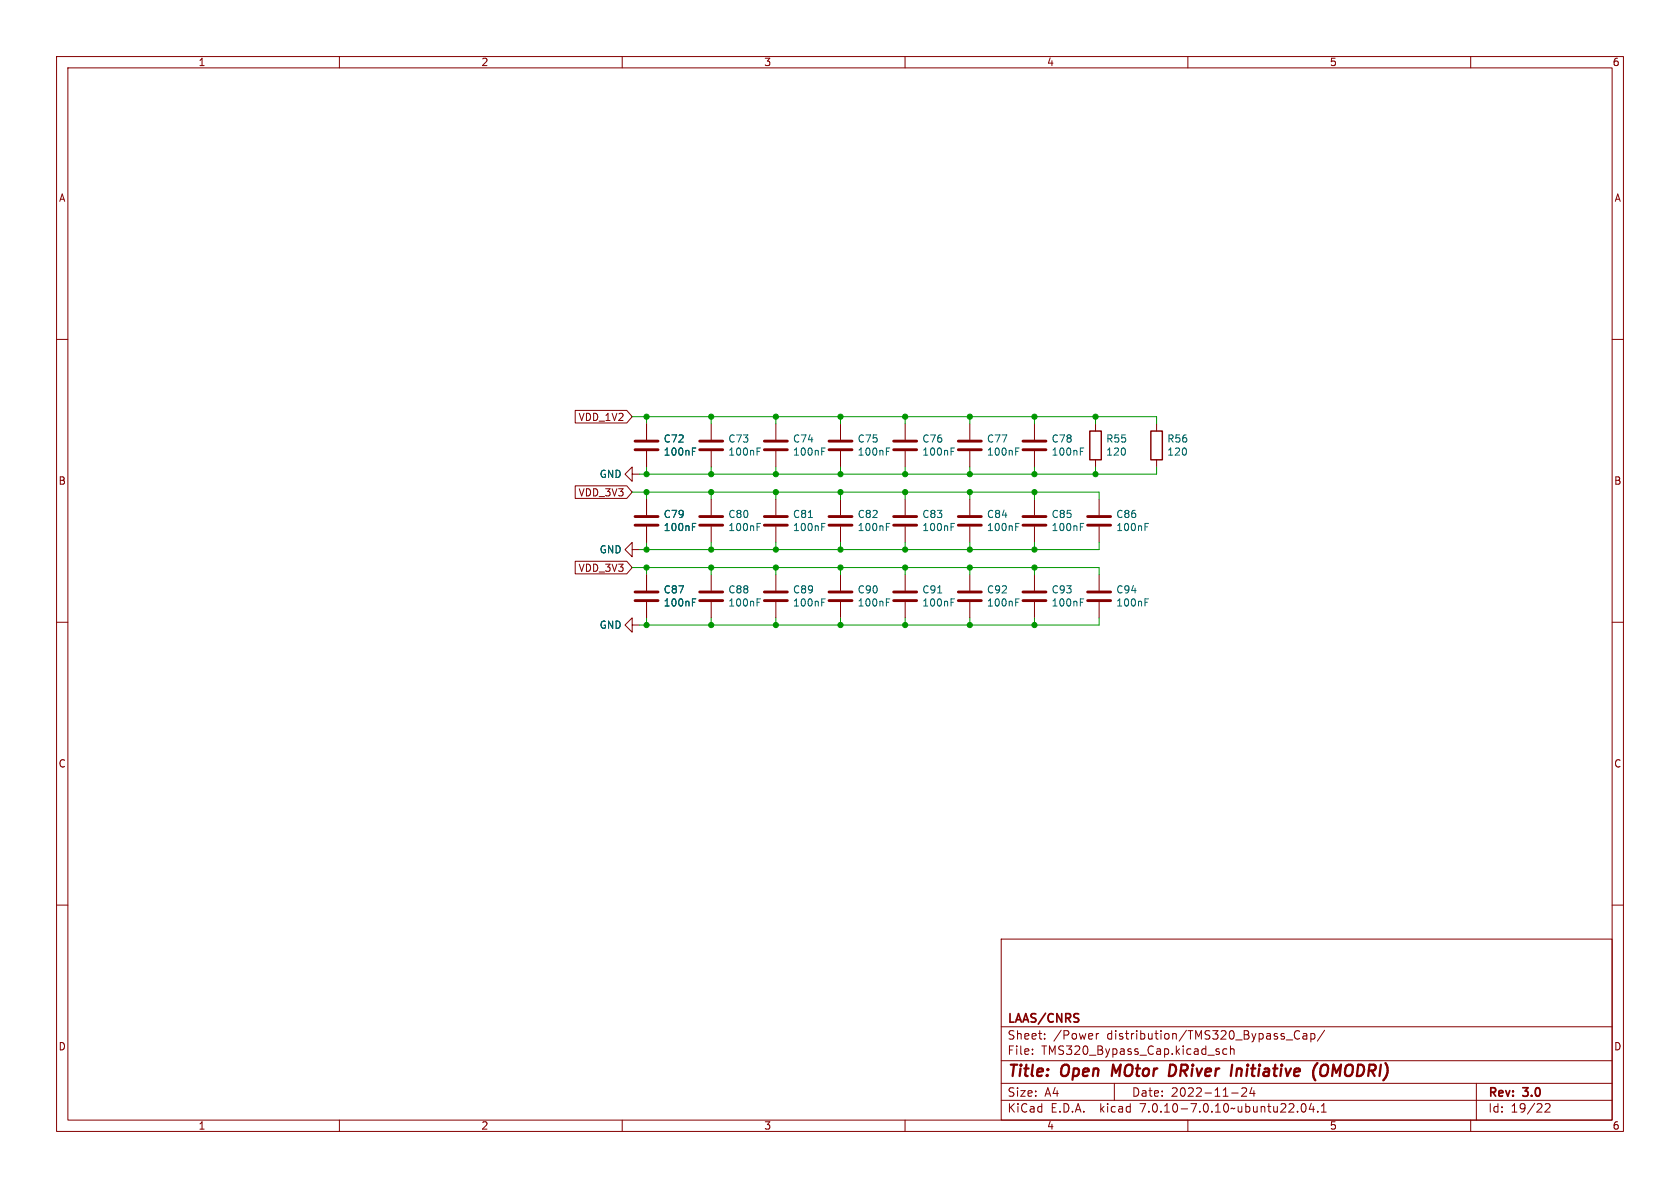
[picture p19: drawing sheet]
<svg xmlns="http://www.w3.org/2000/svg" width="297mm" height="210mm" viewBox="0 0 297 210" stroke-linecap="round" stroke-linejoin="round" font-family="sans-serif">
<defs><g id="words">
<g font-size="2.8" fill="#840000">
<text x="178" y="190.9">Title:</text>
<text x="187.7" y="190.9">Open</text>
<text x="197.4" y="190.9">MOtor</text>
<text x="208.3" y="190.9">DRiver</text>
<text x="220.1" y="190.9">Initiative</text>
<text x="235.3" y="190.9">(OMODRI)</text>
</g>
<g font-size="2.1" fill="#840000">
<text x="178" y="184">Sheet:</text>
<text x="178" y="181.2">LAAS/CNRS</text>
<text x="186.2" y="184">/Power</text>
<text x="195.7" y="184">distribution/TMS320_Bypass_Cap/</text>
<text x="178" y="186.7">File:</text>
<text x="184.1" y="186.7">TMS320_Bypass_Cap.kicad_sch</text>
<text x="178" y="196.9">KiCad</text>
<text x="178" y="194.1">Size:</text>
<text x="184.7" y="194.1">A4</text>
<text x="185.7" y="196.9">E.D.A.</text>
<text x="194.6" y="196.9">kicad</text>
<text x="200" y="194.1">Date:</text>
<text x="201.8" y="196.9">7.0.10-7.0.10~ubuntu22.04.1</text>
<text x="207" y="194.1">2022-11-24</text>
<text x="263" y="194.3">Rev:</text>
<text x="263" y="196.9">Id:</text>
<text x="267.1" y="196.9">19/22</text>
<text x="269.4" y="194.3">3.0</text>
</g>
<g font-size="1.8" fill="#840000">
<text x="35" y="11.9">1</text>
<text x="85" y="11.9">2</text>
<text x="135" y="11.9">3</text>
<text x="185" y="11.9">4</text>
<text x="235" y="11.9">5</text>
<text x="285" y="11.9">6</text>
<text x="10.3" y="35.9">A</text>
<text x="285.3" y="35.9">A</text>
<text x="102.2" y="74.6">VDD_1V2</text>
<text x="10.3" y="85.9">B</text>
<text x="102.2" y="87.9">VDD_3V3</text>
<text x="285.3" y="85.9">B</text>
<text x="102.2" y="101.3">VDD_3V3</text>
<text x="10.3" y="135.9">C</text>
<text x="285.3" y="135.9">C</text>
<text x="10.3" y="185.9">D</text>
<text x="285.3" y="185.9">D</text>
<text x="35" y="199.9">1</text>
<text x="85" y="199.9">2</text>
<text x="135" y="199.9">3</text>
<text x="185" y="199.9">4</text>
<text x="235" y="199.9">5</text>
<text x="285" y="199.9">6</text>
</g>
<g font-size="1.8" fill="#006464">
<text x="117.2" y="80.7">100nF</text>
<text x="117.2" y="78.4">C72</text>
<text x="128.7" y="80.7">100nF</text>
<text x="128.7" y="78.4">C73</text>
<text x="140.1" y="80.7">100nF</text>
<text x="140.1" y="78.4">C74</text>
<text x="151.5" y="80.7">100nF</text>
<text x="151.5" y="78.4">C75</text>
<text x="163" y="80.7">100nF</text>
<text x="163" y="78.4">C76</text>
<text x="174.4" y="80.7">100nF</text>
<text x="174.4" y="78.4">C77</text>
<text x="185.8" y="80.7">100nF</text>
<text x="185.8" y="78.4">C78</text>
<text x="195.5" y="80.7">120</text>
<text x="195.5" y="78.4">R55</text>
<text x="206.3" y="80.7">120</text>
<text x="206.3" y="78.4">R56</text>
<text x="105.9" y="84.7">GND</text>
<text x="117.2" y="94.1">100nF</text>
<text x="117.2" y="91.8">C79</text>
<text x="128.7" y="94.1">100nF</text>
<text x="128.7" y="91.8">C80</text>
<text x="140.1" y="94.1">100nF</text>
<text x="140.1" y="91.8">C81</text>
<text x="151.5" y="94.1">100nF</text>
<text x="151.5" y="91.8">C82</text>
<text x="163" y="94.1">100nF</text>
<text x="163" y="91.8">C83</text>
<text x="174.4" y="94.1">100nF</text>
<text x="174.4" y="91.8">C84</text>
<text x="185.8" y="94.1">100nF</text>
<text x="185.8" y="91.8">C85</text>
<text x="197.2" y="94.1">100nF</text>
<text x="197.2" y="91.8">C86</text>
<text x="105.9" y="98">GND</text>
<text x="117.2" y="107.4">100nF</text>
<text x="117.2" y="105.1">C87</text>
<text x="128.7" y="107.4">100nF</text>
<text x="128.7" y="105.1">C88</text>
<text x="140.1" y="107.4">100nF</text>
<text x="140.1" y="105.1">C89</text>
<text x="151.5" y="107.4">100nF</text>
<text x="151.5" y="105.1">C90</text>
<text x="163" y="107.4">100nF</text>
<text x="163" y="105.1">C91</text>
<text x="174.4" y="107.4">100nF</text>
<text x="174.4" y="105.1">C92</text>
<text x="185.8" y="107.4">100nF</text>
<text x="185.8" y="105.1">C93</text>
<text x="197.2" y="107.4">100nF</text>
<text x="197.2" y="105.1">C94</text>
<text x="105.9" y="111.4">GND</text>
</g>
</g></defs>
<g fill="none" stroke="#840000" stroke-width=".18">
<path d="M10 10h277v190h-277zM12 12h273v186h-273zM60 10v2M110 10v2M160 10v2M210 10v2M260 10v2M10 60h2M285 60h2M101.7 72.5h9.1l1 1.2-1 1.1h-9.1zM114.3 74.9v2.8M114.3 79.8v2.8"/>
<path d="M125.7 74.9v2.8M125.7 79.8v2.8M137.2 74.9v2.8M137.2 79.8v2.8M148.6 74.9v2.8M148.6 79.8v2.8M160 74.9v2.8M160 79.8v2.8M171.4 74.9v2.8M171.4 79.8v2.8M182.9 74.9v2.8M182.9 79.8v2.8"/>
<path d="M193.7 74.9v1.3M204.5 74.9v1.3M101.7 85.9h9.1l1 1.1-1 1.1h-9.1zM101.7 99.2h9.1l1 1.1-1 1.1h-9.1zM111.8 83.8v-1.2l-1.3 1.2 1.3 1.3v-1.3h1.2M111.8 97.2v-1.3l-1.3 1.3 1.3 1.2v-1.2h1.2M114.3 88.3v2.8M114.3 93.1v2.8M125.7 88.3v2.8M125.7 93.1v2.8M137.2 88.3v2.8M137.2 93.1v2.8"/>
<path d="M148.6 88.3v2.8M148.6 93.1v2.8M160 88.3v2.8M160 93.1v2.8M171.4 88.3v2.8M171.4 93.1v2.8M182.9 88.3v2.8M182.9 93.1v2.8M193.7 81.3v1.3M194.3 88.3v2.8M194.3 93.1v2.8M204.5 81.3v1.3"/>
<path d="M10 110h2M111.8 110.5v-1.3l-1.3 1.3 1.3 1.3v-1.3h1.2M114.3 101.6v2.8M114.3 106.4v2.8M125.7 101.6v2.8M125.7 106.4v2.8M137.2 101.6v2.8M137.2 106.4v2.8M148.6 101.6v2.8M148.6 106.4v2.8M160 101.6v2.8M160 106.4v2.8"/>
<path d="M171.4 101.6v2.8M171.4 106.4v2.8M182.9 101.6v2.8M182.9 106.4v2.8M194.3 101.6v2.8M194.3 106.4v2.8M285 110h2M10 160h2M285 160h2M177 166h108v32h-108zM60 198v2M110 198v2"/>
<path d="M160 198v2M177 194.5h108M177 191.5h108M177 187.5h108M177 181.5h108M182.5 186.3v.1M182.5 185.5v.1M184.7 183.6v.1M184.7 182.8v.1M193.8 182.7v1M194.2 182.7l-.2 .1-.2 .2M197 191.5v3"/>
<path d="M210 198v2M215.4 185.9l.2 .2-.2 .3M215.4 185.4l.1 .1M216.9 185.5l-.4-.1-.3 .3v.4l.1 .2h.6M217.5 185.5l.2-.1 .4 .1 .1 .9M217.5 184.9v1.5M217.7 193.2h1.2M219.5 192.4l.6-.1 .2 .1 .1 .3-.9 1.1h.9M221.3 192.2l-.3 1.1h.9M221.7 192.8v1M229.4 196.5v.1M229.7 182.3a.6 .6 0 0 0-.7 0 .6 .6 0 0 0-.2 .8 .56 .56 0 0 0 .3 .5 .56 .56 0 0 0 .6 0"/>
<path d="M230.2 195.2l.2-.1a.81 .81 0 0 1 .6 .6 .81 .81 0 0 1-.3 .8l-.2 .1a.81 .81 0 0 1-.3-1.4zM230.4 182.8h.6v.9M231 183.1h-.5a.29 .29 0 0 0-.2 .3 .29 .29 0 0 0 .2 .3l.5-.1M231.7 182.8l.5-.1 .3 .3v.4l-.2 .2h-.6M231.7 182.7v1.5M231.8 195l-.3 1.1h.9M232.2 195.6v1M233 196.5v.1M233.6 196.6h.9M233.6 195.5l.4-.4v1.5M234.2 182.1l-1.3 2M260 198v2"/>
<path d="M261 191.5v6.5M273.2 195.2l.5-.1 .3 .1v.3l-.9 1.1h.9"/>
</g>
<path d="M196.8 188.2l-.3 2M207.6 188.3l-.7-.1-.3 2h.5l.5-.3M218.7 188.9l-.2 1.3M219.3 188.9l-.6 .2M232.3 190.6l.2 .4M232.9 187.9l-.6 .9M234.6 188.3a.73 .73 0 0 0-1.1 .6l-.1 .6v.4l.2 .2a.71 .71 0 0 0 1-.2" fill="none" stroke="#840000" stroke-width=".4"/>
<g fill="none" stroke="#840000" stroke-width=".51">
<path d="M112.3 79.5h4M112.3 78h4M123.7 79.5h4.1M123.7 78h4.1M135.1 79.5h4.1M135.1 78h4.1M146.6 79.5h4M146.6 78h4M158 79.5h4.1M158 78h4.1M169.4 79.5h4.1M169.4 78h4.1"/>
<path d="M180.8 79.5h4.1M180.8 78h4.1M112.3 92.8h4M112.3 91.3h4M123.7 92.8h4.1M123.7 91.3h4.1M135.1 92.8h4.1M135.1 91.3h4.1M146.6 92.8h4M146.6 91.3h4M158 92.8h4.1M158 91.3h4.1"/>
<path d="M169.4 92.8h4.1M169.4 91.3h4.1M180.8 92.8h4.1M180.8 91.3h4.1M192.3 92.8h4M192.3 91.3h4M112.3 106.2h4M112.3 104.6h4M123.7 106.2h4.1M123.7 104.6h4.1M135.1 106.2h4.1M135.1 104.6h4.1"/>
<path d="M146.6 106.2h4M146.6 104.6h4M158 106.2h4.1M158 104.6h4.1M169.4 106.2h4.1M169.4 104.6h4.1M180.8 106.2h4.1M180.8 104.6h4.1M192.3 106.2h4M192.3 104.6h4"/>
</g>
<g fill="none" stroke="#006464" stroke-width=".18">
<path d="M122.4 79.8h.4M122.4 79.2h.6M133.8 79.8h.5M133.8 79.2h.6M145.3 79.8h.4M145.3 79.2h.6M156.7 79.8h.4M156.7 79.2h.6M168.1 79.8h.5M168.1 79.2h.6M179.6 79.8h.4M179.6 79.2h.6"/>
<path d="M191 79.8h.4M191 79.2h.6M122.4 93.1h.4M122.4 92.5h.6M133.8 93.1h.5M133.8 92.5h.6M142.9 91.5h.7M145.3 93.1h.4M145.3 92.5h.6M156.7 93.1h.4M156.7 92.5h.6M168.1 93.1h.5"/>
<path d="M168.1 92.5h.6M179.6 93.1h.4M179.6 92.5h.6M191 93.1h.4M191 92.5h.6M202.4 93.1h.4M202.4 92.5h.6M122.4 106.5h.4M122.4 105.9h.6M133.8 106.5h.5M133.8 105.9h.6M145.3 106.5h.4"/>
<path d="M145.3 105.9h.6M156.7 106.5h.4M156.7 105.9h.6M165.8 104.8h.7M168.1 106.5h.5M168.1 105.9h.6M179.6 106.5h.4M179.6 105.9h.6M191 106.5h.4M191 105.9h.6M202.4 106.5h.4M202.4 105.9h.6"/>
</g>
<path d="M192.7 76.2h2v5.1h-2zM203.5 76.2h2v5.1h-2z" fill="none" stroke="#840000" stroke-width=".25"/>
<g fill="none" stroke="#009600" stroke-width=".18">
<path d="M111.8 73.7h92.7v1.2M114.3 73.7v1.2M125.7 73.7v1.2M137.2 73.7v1.2M148.6 73.7v1.2M160 73.7v1.2M171.4 73.7v1.2M182.9 73.7v1.2M193.7 73.7v1.2M111.8 87h82.5v1.3M114.3 82.6v1.2M114.3 87v1.3"/>
<path d="M114.3 95.9v1.3M125.7 82.6v1.2M125.7 87v1.3M125.7 95.9v1.3M137.2 82.6v1.2M137.2 87v1.3M137.2 95.9v1.3M148.6 82.6v1.2M148.6 87v1.3M148.6 95.9v1.3M160 82.6v1.2M160 87v1.3"/>
<path d="M160 95.9v1.3M171.4 82.6v1.2M171.4 87v1.3M171.4 95.9v1.3M182.9 82.6v1.2M182.9 87v1.3M182.9 95.9v1.3M193.7 82.6v1.2M194.3 95.9v1.3h-81.3M204.5 82.6v1.2h-91.5M111.8 100.3h82.5v1.3M114.3 100.3v1.3"/>
<path d="M114.3 109.2v1.3M125.7 100.3v1.3M125.7 109.2v1.3M137.2 100.3v1.3M137.2 109.2v1.3M148.6 100.3v1.3M148.6 109.2v1.3M160 100.3v1.3M160 109.2v1.3M171.4 100.3v1.3M171.4 109.2v1.3M182.9 100.3v1.3"/>
<path d="M182.9 109.2v1.3M194.3 109.2v1.3h-81.3"/>
</g>
<g fill="#009600" stroke="#009600" stroke-width=".18">
<circle cx="114.3" cy="73.7" r=".46"/>
<circle cx="114.3" cy="83.8" r=".46"/>
<circle cx="114.3" cy="87" r=".46"/>
<circle cx="114.3" cy="97.2" r=".46"/>
<circle cx="171.4" cy="73.7" r=".46"/>
<circle cx="160" cy="87" r=".46"/>
<circle cx="171.4" cy="100.3" r=".46"/>
<circle cx="160" cy="83.8" r=".46"/>
<circle cx="160" cy="73.7" r=".46"/>
<circle cx="171.4" cy="110.5" r=".46"/>
<circle cx="160" cy="110.5" r=".46"/>
<circle cx="160" cy="97.2" r=".46"/>
<circle cx="160" cy="100.3" r=".46"/>
<circle cx="171.4" cy="83.8" r=".46"/>
<circle cx="171.4" cy="97.2" r=".46"/>
<circle cx="182.9" cy="110.5" r=".46"/>
<circle cx="182.9" cy="100.3" r=".46"/>
<circle cx="182.9" cy="97.2" r=".46"/>
<circle cx="137.2" cy="83.8" r=".46"/>
<circle cx="148.6" cy="83.8" r=".46"/>
<circle cx="148.6" cy="73.7" r=".46"/>
<circle cx="148.6" cy="100.3" r=".46"/>
<circle cx="148.6" cy="110.5" r=".46"/>
<circle cx="137.2" cy="110.5" r=".46"/>
<circle cx="137.2" cy="97.2" r=".46"/>
<circle cx="148.6" cy="87" r=".46"/>
<circle cx="148.6" cy="97.2" r=".46"/>
<circle cx="137.2" cy="100.3" r=".46"/>
<circle cx="182.9" cy="83.8" r=".46"/>
<circle cx="193.7" cy="83.8" r=".46"/>
<circle cx="193.7" cy="73.7" r=".46"/>
<circle cx="182.9" cy="73.7" r=".46"/>
<circle cx="182.9" cy="87" r=".46"/>
<circle cx="171.4" cy="87" r=".46"/>
<circle cx="137.2" cy="73.7" r=".46"/>
<circle cx="125.7" cy="73.7" r=".46"/>
<circle cx="125.7" cy="87" r=".46"/>
<circle cx="137.2" cy="87" r=".46"/>
<circle cx="125.7" cy="83.8" r=".46"/>
<circle cx="125.7" cy="110.5" r=".46"/>
<circle cx="125.7" cy="100.3" r=".46"/>
<circle cx="125.7" cy="97.2" r=".46"/>
<circle cx="114.3" cy="100.3" r=".46"/>
<circle cx="114.3" cy="110.5" r=".46"/>
</g>
<use href="#words"/>
</svg>
